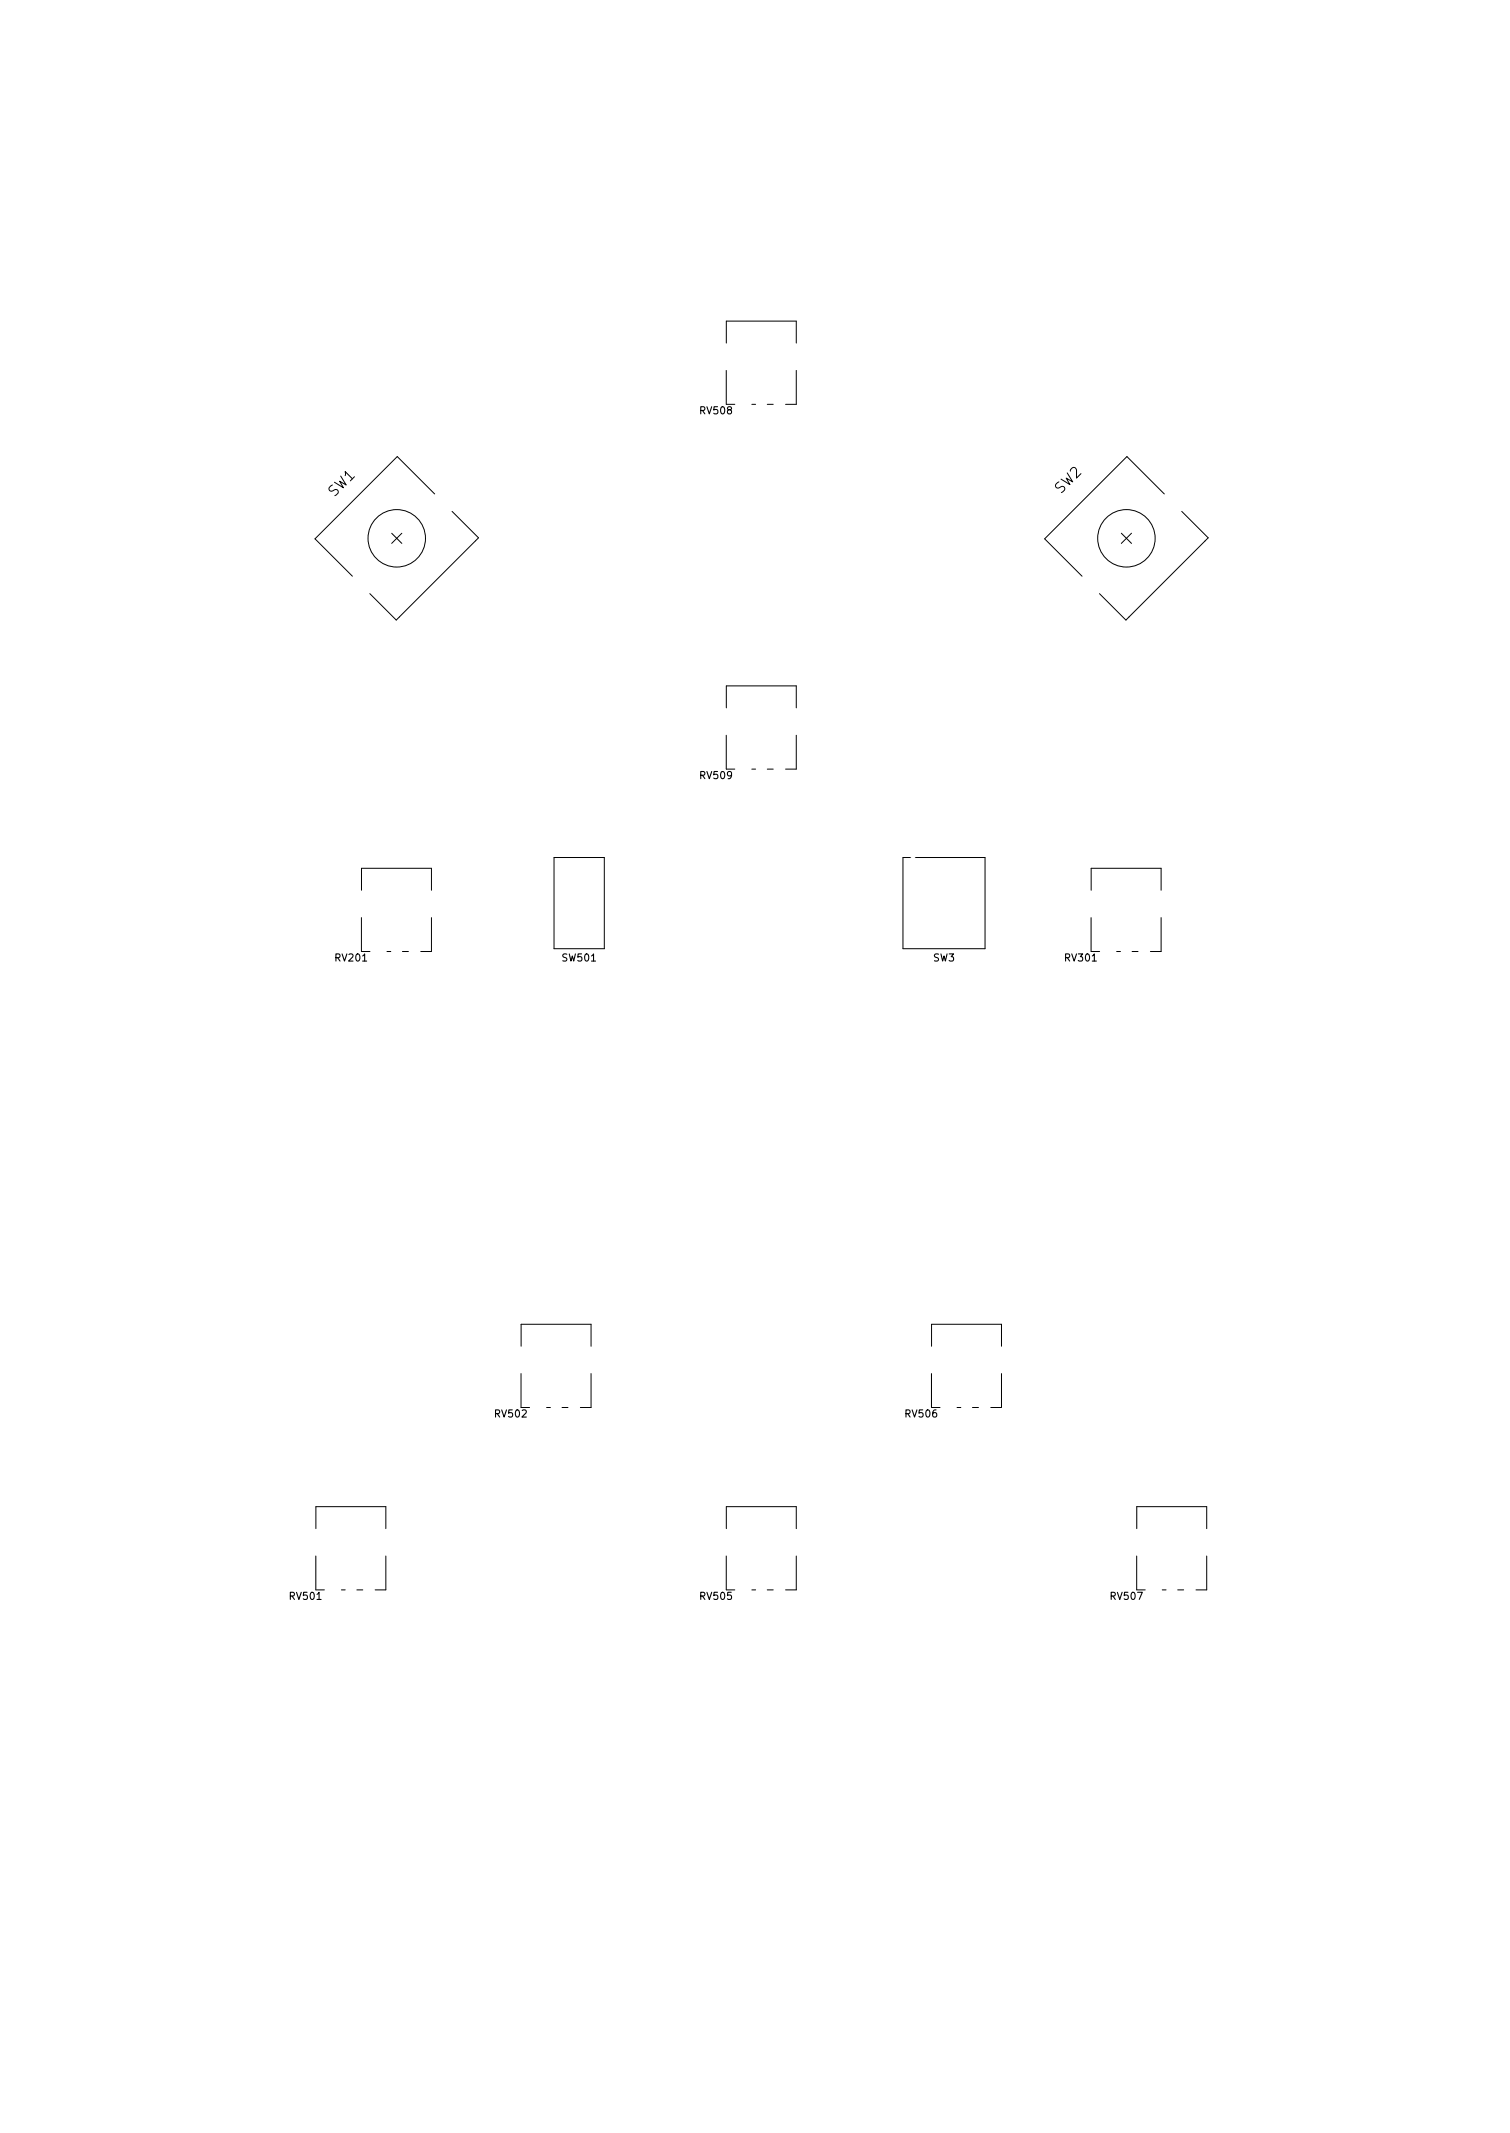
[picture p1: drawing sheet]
<svg xmlns="http://www.w3.org/2000/svg" width="210mm" height="297mm" viewBox="0 0 210 297" stroke-linecap="round" stroke-linejoin="round" font-family="sans-serif">
<defs><g id="words">
<g font-size="2" fill="#fff">
<text x="46.5" y="69.3" transform="rotate(-45 46.5 69.3)">SW1</text>
<text x="147.7" y="68.9" transform="rotate(-45 147.7 68.9)">SW2</text>
</g>
<g font-size="1.4">
<text x="97.6" y="57.7">RV508</text>
<text x="97.6" y="108.5">RV509</text>
<text x="46.8" y="133.9">RV201</text>
<text x="78.4" y="133.9">SW501</text>
<text x="129.9" y="133.9">SW3</text>
<text x="148.4" y="133.9">RV301</text>
<text x="69" y="197.4">RV502</text>
<text x="126.1" y="197.4">RV506</text>
<text x="40.4" y="222.8">RV501</text>
<text x="97.6" y="222.8">RV505</text>
<text x="154.7" y="222.8">RV507</text>
</g>
</g></defs>
<g fill="none" stroke="#000" stroke-width=".14">
<path d="M101.1 51.6v4.7h1.2M101.1 47.8v-3.1h9.8v3.1M104.7 56.3h.5M106.8 56.3h.9M110.9 51.6v4.7h-1.5M54.5 74.3l1.5 1.4M56 74.3l-1.5 1.4M60.5 68.8l-5.2-5.2-11.4 11.4 5.2 5.2M62.9 71.2l3.7 3.7-11.4 11.5-3.7-3.7M156.1 74.3l1.5 1.4M157.6 74.3l-1.5 1.4M162.1 68.8l-5.2-5.2-11.4 11.4 5.2 5.2"/>
<path d="M164.5 71.2l3.7 3.7-11.4 11.5-3.7-3.7M101.1 98.6v-3.1h9.8v3.1M77.1 119.4h7v12.7h-7zM101.1 102.4v4.7h1.2M104.7 107.1h.5M106.8 107.1h.9M110.9 102.4v4.7h-1.5M125.7 119.4h11.5v12.7h-11.5zM50.3 127.8v4.7h1.2M50.3 124v-3.1h9.8v3.1M53.9 132.5h.5M56 132.5h.9"/>
<path d="M60.1 127.8v4.7h-1.5M151.9 127.8v4.7M151.9 132.5h1.2M151.9 124v-3.1h9.8v3.1M155.5 132.5h.5M157.6 132.5h.9M161.7 127.8v4.7h-1.5M72.6 191.3v4.7h1.1M72.6 187.5v-3.1h9.7v3.1M76.1 196h.5M78.3 196h.8M82.3 191.3v4.7h-1.5"/>
<path d="M129.7 191.3v4.7h1.2M129.7 187.5v-3.1h9.8v3.1M133.3 196h.5M135.4 196h.8M139.5 191.3v4.7h-1.5M44 216.7v4.7M44 212.9v-3.1h9.7v3.1M53.7 216.7v4.7h-1.5M101.1 216.7v4.7h1.2M101.1 212.9v-3.1h9.8v3.1M110.9 216.7v4.7h-1.5M158.3 216.7v4.7h1.2"/>
<path d="M158.3 212.9v-3.1h9.7v3.1M168 216.7v4.7h-1.5M44 221.4h1.2M47.5 221.4h.6M49.7 221.4h.8M104.7 221.4h.5M106.8 221.4h.9M161.8 221.4h.6M164 221.4h.8"/>
<circle cx="55.2" cy="75" r="4"/>
<circle cx="156.8" cy="75" r="4"/>
</g>
<g fill="#fff" stroke="#fff" stroke-width=".14">
<circle cx="68.2" cy="88.8" r=".25"/>
<circle cx="68.3" cy="77.8" r=".25"/>
<circle cx="135" cy="68.6" r=".25"/>
<circle cx="67.9" cy="119" r=".25"/>
<circle cx="85.2" cy="94" r=".25"/>
<circle cx="135" cy="115.1" r=".25"/>
<circle cx="123.8" cy="94.5" r=".25"/>
<circle cx="117.9" cy="107.5" r=".25"/>
<circle cx="111.1" cy="188" r=".25"/>
<circle cx="111.1" cy="130.8" r=".25"/>
<circle cx="111.1" cy="170.2" r=".25"/>
<circle cx="124.1" cy="115.1" r=".25"/>
<circle cx="134.7" cy="99.4" r=".25"/>
<circle cx="84.7" cy="68.6" r=".25"/>
<circle cx="73.8" cy="94.8" r=".25"/>
<circle cx="101" cy="141" r=".25"/>
<circle cx="74.3" cy="99.1" r=".25"/>
<circle cx="73.5" cy="146.4" r=".25"/>
<circle cx="101" cy="170.2" r=".25"/>
<circle cx="124.3" cy="99.1" r=".25"/>
<circle cx="124.3" cy="85.1" r=".25"/>
<circle cx="84.7" cy="115.1" r=".25"/>
<circle cx="101" cy="157.5" r=".25"/>
<circle cx="84.5" cy="99.4" r=".25"/>
<circle cx="101" cy="130.8" r=".25"/>
<circle cx="73.8" cy="68.6" r=".25"/>
<circle cx="74" cy="115.1" r=".25"/>
<circle cx="76.8" cy="146.4" r=".25"/>
<circle cx="141.4" cy="101.4" r=".25"/>
<circle cx="67.3" cy="108.4" r=".25"/>
<circle cx="91.1" cy="101.4" r=".25"/>
<circle cx="111.1" cy="157.5" r=".25"/>
<circle cx="84.7" cy="85.1" r=".25"/>
<circle cx="135.3" cy="93" r=".25"/>
<circle cx="101" cy="188" r=".25"/>
<circle cx="135" cy="85.1" r=".25"/>
<circle cx="73.8" cy="85.1" r=".25"/>
<circle cx="111.1" cy="141" r=".25"/>
<circle cx="124.1" cy="68.6" r=".25"/>
<circle cx="118.1" cy="88.3" r=".25"/>
<circle cx="118.2" cy="77.8" r=".25"/>
<circle cx="117.7" cy="69.9" r=".2"/>
<circle cx="147.7" cy="107.5" r=".25"/>
<circle cx="124.6" cy="107.5" r=".25"/>
<circle cx="130.7" cy="108.6" r=".25"/>
<circle cx="118" cy="109.8" r=".25"/>
<circle cx="83.9" cy="109" r=".25"/>
<circle cx="95.1" cy="124.4" r=".25"/>
<circle cx="67.4" cy="124.1" r=".25"/>
<circle cx="68.2" cy="122.8" r=".25"/>
<circle cx="95.1" cy="122.6" r=".25"/>
<circle cx="127.1" cy="119.4" r=".25"/>
<circle cx="104.4" cy="119.3" r=".25"/>
<circle cx="77.9" cy="118.9" r=".25"/>
<circle cx="79.9" cy="111.5" r=".25"/>
<circle cx="131.2" cy="118.1" r=".25"/>
<circle cx="95.9" cy="193.1" r=".25"/>
<circle cx="129.7" cy="111.5" r=".25"/>
<circle cx="75.3" cy="111.5" r=".25"/>
<circle cx="125.3" cy="111.5" r=".25"/>
<circle cx="80.9" cy="117.9" r=".25"/>
<circle cx="107.6" cy="118.4" r=".25"/>
<circle cx="82.3" cy="183.7" r=".25"/>
<circle cx="94.9" cy="185.5" r=".25"/>
<circle cx="122.3" cy="185.5" r=".25"/>
<circle cx="124" cy="177.5" r=".25"/>
<circle cx="89" cy="130.6" r=".25"/>
<circle cx="96.1" cy="177.6" r=".25"/>
<circle cx="112" cy="122.5" r=".25"/>
<circle cx="123.7" cy="122.6" r=".25"/>
<circle cx="72.9" cy="55" r=".25"/>
<circle cx="170.8" cy="161.3" r=".25"/>
<circle cx="90.3" cy="163.1" r=".25"/>
<circle cx="121.8" cy="163.1" r=".25"/>
<circle cx="169.5" cy="195.1" r=".25"/>
<circle cx="89" cy="178.9" r=".25"/>
<circle cx="122.8" cy="181.1" r=".25"/>
<circle cx="88.6" cy="184.1" r=".25"/>
<circle cx="87.9" cy="126.8" r=".25"/>
<circle cx="99.4" cy="126.4" r=".25"/>
<circle cx="86.1" cy="97.7" r=".25"/>
<circle cx="67.9" cy="79.8" r=".25"/>
<circle cx="89.3" cy="78.5" r=".2"/>
<circle cx="67.2" cy="97.3" r=".25"/>
<circle cx="59.7" cy="52.8" r=".25"/>
<circle cx="83" cy="52.7" r=".25"/>
<circle cx="162.2" cy="135.5" r=".25"/>
<circle cx="75.4" cy="137.1" r=".25"/>
<circle cx="106.3" cy="137.1" r=".25"/>
<circle cx="62.4" cy="135.4" r=".25"/>
<circle cx="105.5" cy="60.7" r=".25"/>
<circle cx="118" cy="97.6" r=".25"/>
<circle cx="136.1" cy="97.6" r=".25"/>
<circle cx="118.2" cy="86.8" r=".25"/>
<circle cx="117.6" cy="124.5" r=".25"/>
<circle cx="116.3" cy="86.8" r=".25"/>
<circle cx="125" cy="108.9" r=".25"/>
<circle cx="68.1" cy="111.9" r=".25"/>
<circle cx="121.8" cy="223.3" r=".25"/>
<circle cx="122" cy="195.4" r=".25"/>
<circle cx="71.5" cy="174" r=".25"/>
<circle cx="106.6" cy="121.7" r=".25"/>
<circle cx="73" cy="122.3" r=".25"/>
<circle cx="90.3" cy="125.3" r=".25"/>
<circle cx="161.9" cy="111.3" r=".25"/>
<circle cx="118.5" cy="111.7" r=".25"/>
<circle cx="122" cy="196.9" r=".25"/>
<circle cx="120.2" cy="225.3" r=".25"/>
<circle cx="74.8" cy="105.1" r=".25"/>
<circle cx="55.2" cy="105.2" r=".25"/>
<circle cx="155.6" cy="105.2" r=".25"/>
<circle cx="124.8" cy="105.1" r=".25"/>
<circle cx="65.2" cy="128.3" r=".25"/>
<circle cx="73.9" cy="62.7" r=".25"/>
<circle cx="67.3" cy="128" r=".25"/>
<circle cx="121.8" cy="166.7" r=".25"/>
<circle cx="84.7" cy="166.7" r=".25"/>
<circle cx="90.3" cy="166.7" r=".25"/>
<circle cx="94.6" cy="133.1" r=".25"/>
<circle cx="84.7" cy="134.1" r=".25"/>
<circle cx="86.7" cy="135.9" r=".25"/>
<circle cx="90.6" cy="170" r=".25"/>
<circle cx="86.9" cy="170" r=".25"/>
<circle cx="113.7" cy="109.1" r=".25"/>
<circle cx="116.3" cy="135.9" r=".25"/>
<circle cx="90.2" cy="174" r=".25"/>
<circle cx="121.9" cy="174" r=".25"/>
<circle cx="103.5" cy="108" r=".5"/>
<circle cx="106" cy="108" r=".5"/>
<circle cx="108.5" cy="108" r=".5"/>
<circle cx="103.5" cy="57.2" r=".5"/>
<circle cx="106" cy="57.2" r=".5"/>
<circle cx="108.5" cy="57.2" r=".5"/>
<circle cx="129" cy="130.5" r=".93"/>
<circle cx="129" cy="125.8" r=".93"/>
<circle cx="129" cy="121.1" r=".93"/>
<circle cx="133.9" cy="130.5" r=".92"/>
<circle cx="133.9" cy="125.8" r=".92"/>
<circle cx="133.9" cy="121.1" r=".92"/>
<circle cx="52.7" cy="133.4" r=".5"/>
<circle cx="55.2" cy="133.4" r=".5"/>
<circle cx="57.7" cy="133.4" r=".5"/>
<circle cx="103.5" cy="222.3" r=".5"/>
<circle cx="106" cy="222.3" r=".5"/>
<circle cx="108.5" cy="222.3" r=".5"/>
<circle cx="154.3" cy="133.4" r=".5"/>
<circle cx="156.8" cy="133.4" r=".5"/>
<circle cx="159.3" cy="133.4" r=".5"/>
<circle cx="74.9" cy="196.9" r=".5"/>
<circle cx="77.4" cy="196.9" r=".5"/>
<circle cx="79.9" cy="196.9" r=".5"/>
<circle cx="160.7" cy="222.3" r=".5"/>
<circle cx="163.2" cy="222.3" r=".5"/>
<circle cx="165.7" cy="222.3" r=".5"/>
<circle cx="80.6" cy="130.5" r=".92"/>
<circle cx="80.6" cy="125.8" r=".92"/>
<circle cx="80.6" cy="121.1" r=".92"/>
<circle cx="61.7" cy="70.1" r="1"/>
<circle cx="50.4" cy="81.4" r="1"/>
<circle cx="45.2" cy="72" r=".45"/>
<circle cx="47" cy="70.3" r=".45"/>
<circle cx="50.5" cy="66.7" r=".45"/>
<circle cx="52.3" cy="65" r=".45"/>
<circle cx="65.3" cy="77.9" r=".45"/>
<circle cx="63.5" cy="79.7" r=".45"/>
<circle cx="61.7" cy="81.4" r=".45"/>
<circle cx="59.9" cy="83.2" r=".45"/>
<circle cx="58.2" cy="85" r=".45"/>
<circle cx="46.4" cy="222.3" r=".5"/>
<circle cx="48.9" cy="222.3" r=".5"/>
<circle cx="51.4" cy="222.3" r=".5"/>
<circle cx="132.1" cy="196.9" r=".5"/>
<circle cx="134.6" cy="196.9" r=".5"/>
<circle cx="137.1" cy="196.9" r=".5"/>
<circle cx="163.3" cy="70.1" r="1"/>
<circle cx="152" cy="81.4" r="1"/>
<circle cx="146.8" cy="72" r=".45"/>
<circle cx="148.6" cy="70.3" r=".45"/>
<circle cx="152.1" cy="66.7" r=".45"/>
<circle cx="153.9" cy="65" r=".45"/>
<circle cx="166.9" cy="77.9" r=".45"/>
<circle cx="165.1" cy="79.7" r=".45"/>
<circle cx="163.3" cy="81.4" r=".45"/>
<circle cx="161.5" cy="83.2" r=".45"/>
<circle cx="159.8" cy="85" r=".45"/>
<circle cx="127" cy="171.5" r=".4"/>
<circle cx="127" cy="174" r=".4"/>
<circle cx="127" cy="176.6" r=".4"/>
<circle cx="164.5" cy="205.9" r=".59"/>
<circle cx="164.5" cy="203.3" r=".59"/>
<circle cx="62.9" cy="196.9" r=".65"/>
<circle cx="55.2" cy="196.9" r=".65"/>
<circle cx="119.5" cy="138.2" r=".4"/>
<circle cx="119.5" cy="140.8" r=".4"/>
<circle cx="119.5" cy="143.3" r=".4"/>
<circle cx="138.3" cy="81.6" r=".4"/>
<circle cx="138.3" cy="76.6" r=".4"/>
<circle cx="144.1" cy="52.7" r=".5"/>
<circle cx="74.3" cy="204.5" r=".4"/>
<circle cx="71.8" cy="204.5" r=".4"/>
<circle cx="144.8" cy="108.6" r=".5"/>
<circle cx="164.5" cy="109.3" r=".59"/>
<circle cx="164.5" cy="106.7" r=".59"/>
<circle cx="164.5" cy="104.2" r=".59"/>
<circle cx="67.9" cy="151.2" r=".5"/>
<circle cx="161.9" cy="89.6" r=".5"/>
<circle cx="138.4" cy="93.7" r=".4"/>
<circle cx="138.4" cy="88.7" r=".4"/>
<circle cx="164.5" cy="186.7" r=".6"/>
<circle cx="164.5" cy="184.2" r=".6"/>
<circle cx="164.5" cy="181.6" r=".6"/>
<circle cx="164.5" cy="179.1" r=".6"/>
<circle cx="82.3" cy="204.5" r=".4"/>
<circle cx="79.8" cy="204.5" r=".4"/>
<circle cx="60.3" cy="89.6" r=".5"/>
<circle cx="107.3" cy="193.1" r=".5"/>
<circle cx="85.1" cy="171.5" r=".4"/>
<circle cx="85.1" cy="174" r=".4"/>
<circle cx="85.1" cy="176.6" r=".4"/>
<circle cx="88.4" cy="81.7" r=".4"/>
<circle cx="88.4" cy="76.7" r=".4"/>
<circle cx="47.6" cy="54.6" r=".6"/>
<circle cx="47.6" cy="57.2" r=".6"/>
<circle cx="47.6" cy="59.7" r=".6"/>
<circle cx="164.5" cy="146.1" r=".6"/>
<circle cx="164.5" cy="143.5" r=".6"/>
<circle cx="67.9" cy="141" r=".5"/>
<circle cx="92.6" cy="138.2" r=".4"/>
<circle cx="92.6" cy="140.7" r=".4"/>
<circle cx="92.6" cy="143.3" r=".4"/>
<circle cx="94" cy="108.6" r=".5"/>
<circle cx="69.2" cy="62.3" r=".5"/>
<circle cx="149.5" cy="61.3" r=".4"/>
<circle cx="152" cy="61.3" r=".4"/>
<circle cx="71.8" cy="217.2" r=".5"/>
<circle cx="71.8" cy="219.7" r=".5"/>
<circle cx="74.3" cy="217.2" r=".5"/>
<circle cx="74.3" cy="219.7" r=".5"/>
<circle cx="76.8" cy="217.2" r=".5"/>
<circle cx="76.8" cy="219.7" r=".5"/>
<circle cx="79.4" cy="217.2" r=".5"/>
<circle cx="79.4" cy="219.7" r=".5"/>
<circle cx="81.9" cy="217.2" r=".5"/>
<circle cx="81.9" cy="219.7" r=".5"/>
<circle cx="164.5" cy="62.3" r=".6"/>
<circle cx="164.5" cy="59.7" r=".6"/>
<circle cx="164.5" cy="57.2" r=".6"/>
<circle cx="164.5" cy="54.6" r=".6"/>
<circle cx="101" cy="193.1" r=".5"/>
<circle cx="88.4" cy="93.8" r=".4"/>
<circle cx="88.4" cy="88.8" r=".4"/>
</g>
<g fill="none" stroke="#fff" stroke-width="1.1">
<path d="M101.2 49.3v.7M110.8 49.3v.7M101.2 100.1v.7M110.8 100.1v.7M50.4 125.5v.7M60 125.5v.7M152 125.5v.7M161.6 125.5v.7M72.6 189v.7M82.2 189v.7M129.8 189v.7M139.4 189v.7"/>
<path d="M44.1 214.4v.7M53.7 214.4v.7M101.2 214.4v.7M110.8 214.4v.7M158.4 214.4v.7M168 214.4v.7"/>
</g>
<use href="#words"/>
</svg>
